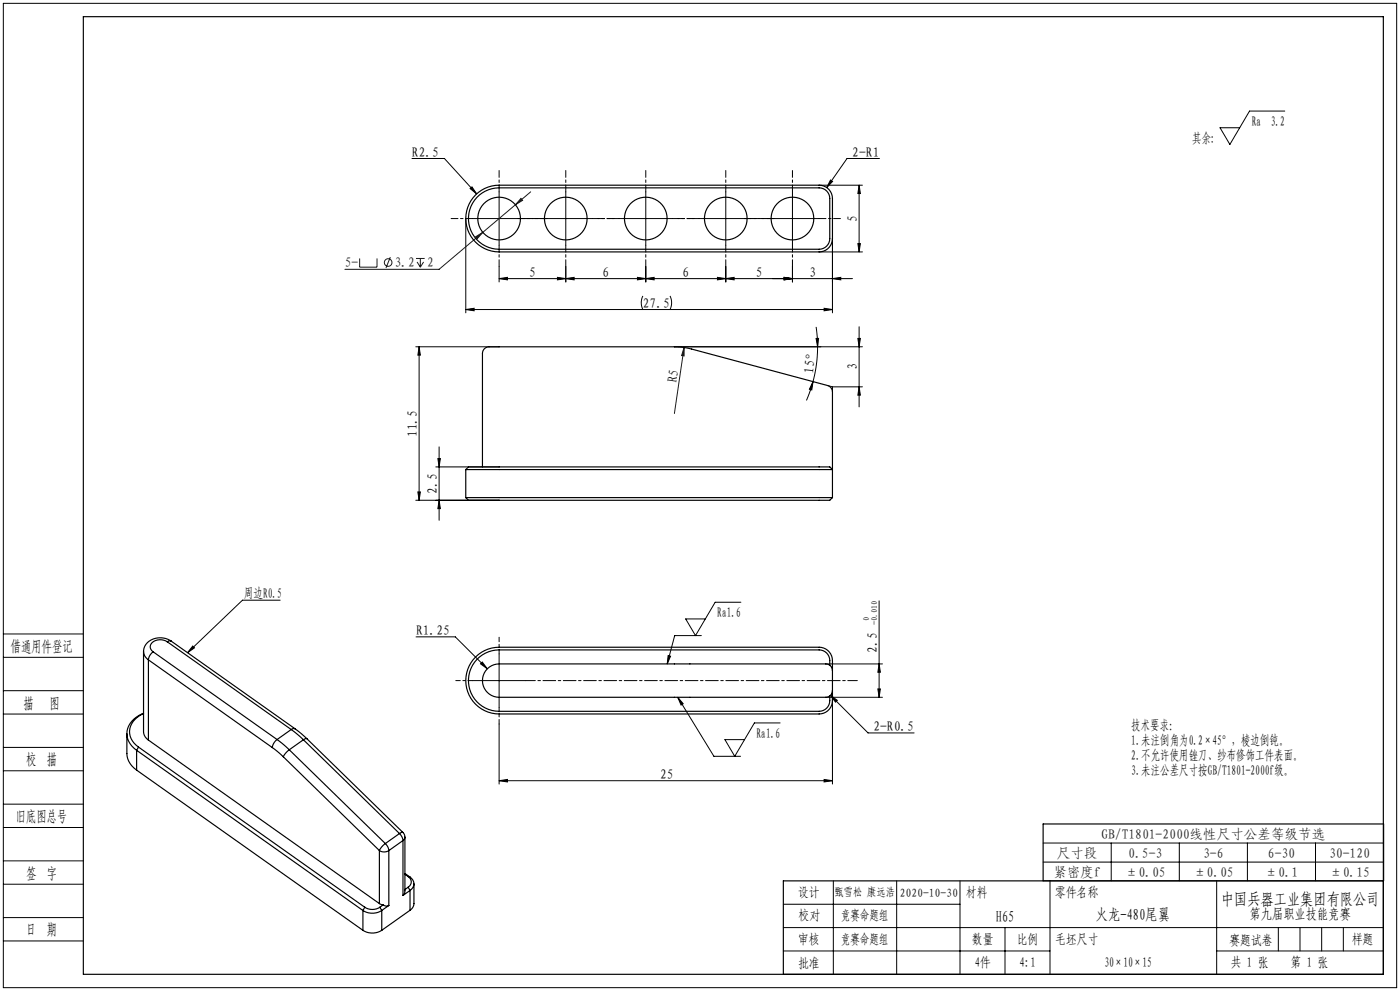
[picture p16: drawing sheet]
<svg xmlns="http://www.w3.org/2000/svg" width="420mm" height="297mm" viewBox="0 0 420 297" stroke-linecap="round" stroke-linejoin="round" font-family="sans-serif">
<defs><g id="words">
<text font-size="4.9" x="366.3" y="271.1">中国兵器工业集团有限公司</text>
<g font-size="4.7">
<text x="3.2" y="195.3">借通用件登记</text>
<text x="7.1" y="212.3">描</text>
<text x="14.8" y="212.3">图</text>
<text x="7.9" y="229.3">校 描</text>
<text x="4.7" y="246.3">旧底图总号</text>
<text x="7.9" y="263.3">签 字</text>
<text x="328.7" y="275.8">火龙-480尾翼</text>
<text x="7.9" y="280.2">日 期</text>
<text x="298.7" y="276.2">H65</text>
</g>
<text font-size="4.2" x="374.8" y="275.5">第九届职业技能竞赛</text>
<g font-size="4.1">
<text x="375.5" y="37.7">Ra 3.2</text>
<text x="123.6" y="46.9">R2.5</text>
<text x="255.7" y="46.9">2-R1</text>
<text x="357.7" y="42.7">其余:</text>
<text x="257.2" y="66.5" transform="rotate(-90 257.2 66.5)">5</text>
<text x="158.7" y="82.9">5</text>
<text x="180.7" y="82.9">6</text>
<text x="204.7" y="82.9">6</text>
<text x="226.7" y="82.9">5</text>
<text x="242.7" y="82.9">3</text>
<text x="192.9" y="92.2">27.5</text>
<text x="244.1" y="112" transform="rotate(-84 244.1 112)">15°</text>
<text x="257.2" y="110.9" transform="rotate(-90 257.2 110.9)">3</text>
<text x="125.2" y="131" transform="rotate(-90 125.2 131)">11.5</text>
<text x="131.2" y="148" transform="rotate(-90 131.2 148)">2.5</text>
<text x="73.2" y="179.3">周边R0.5</text>
<text x="215.2" y="184.9">Ra1.6</text>
<text x="124.8" y="190.3">R1.25</text>
<text x="263.2" y="195.6" transform="rotate(-90 263.2 195.6)">2.5</text>
<text x="227" y="221.1">Ra1.6</text>
<text x="262" y="219.1">2-R0.5</text>
<text x="339.4" y="218.7">技术要求：</text>
<text x="339.4" y="223.2">1.未注倒角为0.2×45°，棱边倒钝。</text>
<text x="339.4" y="227.7">2.不允许使用锉刀、纱布修饰工件表面。</text>
<text x="198" y="233.4">25</text>
<text x="339.4" y="232.2">3.未注公差尺寸按GB/T1801-2000f级。</text>
<text x="239.4" y="268.7">设计</text>
<text x="289.8" y="268.8">材料</text>
<text x="316.6" y="268.8">零件名称</text>
<text x="239.5" y="275.8">校对</text>
<text x="252.3" y="275.7">竞赛命题组</text>
<text x="239.4" y="282.8">审核</text>
<text x="252.3" y="282.8">竞赛命题组</text>
<text x="291.6" y="282.9">数量</text>
<text x="305.1" y="282.9">比例</text>
<text x="316.6" y="282.9">毛坯尺寸</text>
<text x="368.8" y="283.2">赛题试卷</text>
<text x="405.5" y="283">样题</text>
<text x="239.4" y="290.1">批准</text>
<text x="292.4" y="289.8">4件</text>
<text x="305.9" y="289.8">4:1</text>
<text x="331.3" y="289.8">30×10×15</text>
<text x="369.2" y="289.9">共 1 张</text>
<text x="387.1" y="289.9">第 1 张</text>
</g>
<g font-size="4.1" fill="#191924">
<text x="103.5" y="80.1">5-</text>
<text x="118.3" y="80.1">3.2</text>
<text x="128.1" y="80.1">2</text>
<text x="203.1" y="114.9" transform="rotate(-82 203.1 114.9)">R5</text>
<text x="330.4" y="251.5">GB/T1801-2000线性尺寸公差等级节选</text>
<text x="317" y="257.2">尺寸段</text>
<text x="338.5" y="257.2">0.5-3</text>
<text x="361" y="257.2">3-6</text>
<text x="380.4" y="257.2">6-30</text>
<text x="398.8" y="257.2">30-120</text>
<text x="316" y="262.9">紧密度f</text>
<text x="337.5" y="262.9">±0.05</text>
<text x="357.9" y="262.9">±0.05</text>
<text x="379.4" y="262.9">±0.1</text>
<text x="398.8" y="262.9">±0.15</text>
</g>
<g font-size="3.5">
<text x="250.4" y="268.6">甄雪松 康远浩</text>
<text x="269.9" y="268.8">2020-10-30</text>
</g>
<g font-size="2.4">
<text x="260.7" y="186.2" transform="rotate(-90 260.7 186.2)">0</text>
<text x="263.2" y="187.4" transform="rotate(-90 263.2 187.4)">-0.010</text>
</g>
</g></defs>
<g fill="none" stroke="#191924" stroke-width=".3">
<path d="M156.3 59.5l.5 .5-2.2 1.4zM159.2 57.5l-27.5 23.2h-28.2M107.9 77.5v2.6h5.2v-2.6M117.1 77.1l-1.3 3.2M124.8 77.5h2.6M125.1 78.5l1 1.6M126.1 77.5v2.6M127.1 78.5l-1 1.6M142.7 71l2.1-1.4-1.6 1.9zM205.2 104.1v2.6l-.7-.1zM205.2 104.1l-2.9 19.8"/>
<circle cx="116.4" cy="78.7" r="1.14"/>
</g>
<g fill="none" stroke="#000" stroke-width=".3">
<path d="M1 1h418v295h-418zM385.4 33.3h-10.5l-5.9 10-3-5h5.9M123.6 47.5h9.7l9.7 10.6M141 56.5l.6-.5 1.4 2.1zM149.7 57.5v16M169.7 57.5v16M193.7 57.5v16M217.7 57.5v16M237.7 57.5v16M245.7 55.5h13M249.1 54l.7 .4-1.8 1.8zM257.7 55.5l.4 2.5h-.7z"/>
<path d="M257.7 55.5v20M263.8 47.5h-9.7l-6.1 8.7M139.7 65.5v28.3M141.7 65.5h16M149.7 79.9v4.6M161.7 65.5h16M169.7 79.9v4.6M185.7 65.5h16M193.7 79.9v4.6M209.7 65.5h16M217.7 79.9v4.6M229.7 65.5h16"/>
<path d="M237.7 79.9v4.6M245.7 75.5h13M249.7 71.5v22.3M257.4 73h.7l-.4 2.5zM139.7 92.8l2.5-.4v.7zM139.7 92.8h110M149.7 83.5l2.5-.4v.8zM149.7 83.5h106M167.2 83.1l2.5 .4-2.5 .4zM169.7 83.5l2.5-.4v.8zM191.2 83.1l2.5 .4-2.5 .4zM192.9 88.7l-.5 1.9 .5 2.2"/>
<path d="M193.7 83.5l2.5-.4v.8zM201 88.7l.5 1.9-.5 2.2M215.2 83.1l2.5 .4-2.5 .4zM217.7 83.5l2.5-.4v.8zM235.2 83.1l2.5 .4-2.5 .4zM244.8 98l.5 5.9M247.2 92.4l2.5 .4-2.5 .3zM249.7 83.5l2.5-.4v.8zM257.7 97.9v24M124.7 103.9h25M125.7 103.9l.4 2.5h-.7zM125.7 103.9v46"/>
<path d="M243.9 114.4l-.4 2.5-.7-.2zM243.9 114.4l-2 5.6M244.8 101.4h.8l-.3 2.5zM245.3 103.9l-.4 5.8-1 4.7M249.7 115.9h9M257.4 101.4h.7l-.4 2.5zM257.7 115.9l.4 2.5h-.7zM258.7 103.9h-56.4M130.7 139.9h19M131.4 137.4h.7l-.4 2.5zM131.7 133.9v22M124.7 149.9h25"/>
<path d="M125.4 147.4h.7l-.4 2.5zM131.7 149.9l.4 2.5h-.7zM84.1 179.9h-11.4l-16.4 15.7M1 197h24M1 190h24M57.8 193.6l.5 .6-2 1.4zM124.8 190.9h11.8l9.6 9.5M144.7 198.4l1.5 2-2-1.5zM149.7 196v16M200.4 196.5l.8 .2-1 2.3zM210.4 190.5h-8l-2.2 8.5M222.3 180.5h-7.7l-5.9 10-3-5h5.9"/>
<path d="M247.7 199h17M263.7 180.1v28.9M263.7 199l.4 2.5h-.7zM1 214h24M1 207h24M141.7 204h16M149.7 217v18M203.3 209l1.7 1.9-.7 .4zM203.3 209l10.9 17.7h8M234 216.7h-7.7l-5.9 10-2.9-5h5.9M247.7 209h17M249.1 208.4l2.1 1.5-.5 .5z"/>
<path d="M249.1 208.4l11.3 11.3h13.8M249.7 207v28M263.4 206.5h.7l-.4 2.5zM1 231h24M1 224h24M149.7 234l2.5-.4v.8zM149.7 234h100M247.2 233.6l2.5 .4-2.5 .4zM1 258h24M1 248h24M1 241h24M312.9 258.4h102.2"/>
<path d="M312.9 252.7h102.2M333.4 252.7v11.3M353.8 252.7v11.3M374.2 252.7v11.3M394.7 252.7v11.3M1 275h24M1 265h24M235 271h53M235 278h180M250 264v28M269 264v28M288 264v28"/>
<path d="M301.5 278v14M315 264v28M365 264v28M383.5 278v7M390 278v7M396.5 278v7M403 278v7M1 282h24M235 285h80M365 285h50"/>
</g>
<path d="M25 5h390v287h-390zM312.9 264v-17.1h102.2v17.1h-180.1v28" fill="none" stroke="#000" stroke-width=".35"/>
<g fill="none" stroke="#000" stroke-width=".3" stroke-dasharray="3.8 .8 .8 .8" stroke-dashoffset="1.8">
<path d="M149.7 57.5v-6.4M169.7 57.5v-6.4M193.7 57.5v-6.4M217.7 57.5v-6.4M237.7 57.5v-6.4M141.7 65.5h-6.4M149.7 73.5v6.4M157.7 65.5h6.4M161.7 65.5h-6.4M169.7 73.5v6.4M177.7 65.5h6.4M185.7 65.5h-6.4"/>
<path d="M193.7 73.5v6.4M201.7 65.5h6.4M209.7 65.5h-6.4M217.7 73.5v6.4M225.7 65.5h6.4M229.7 65.5h-6.4M237.7 73.5v6.4M245.7 65.5h6.4"/>
</g>
<path d="M149.7 196v-5M141.7 204h-5M149.7 212v5" fill="none" stroke="#000" stroke-width=".3" stroke-dasharray="3.8 .8 .8 .8" stroke-dashoffset="2.5"/>
<path d="M157.7 204h99.5" fill="none" stroke="#000" stroke-width=".3" stroke-dasharray="3.8 .8 .8 .8" stroke-dashoffset=".9"/>
<path d="M248.3 115.5l1.4 .4M249.7 117.5v-1.6" fill="none" stroke="#000" stroke-width=".3" stroke-dasharray="3.8 .8 .8 .8"/>
<g fill="#000">
<path d="M257.7 55.5l.4 2.5h-.7zM257.4 73h.7l-.4 2.5z"/>
<path d="M149.7 83.5l2.5-.4v.8zM167.2 83.1l2.5 .4-2.5 .4zM141 56.5l2 1.6-1.4-2.1zM249.1 54l-1.1 2.2 1.8-1.8zM149.7 234l2.5-.4v.8zM247.2 233.6l2.5 .4-2.5 .4zM144.7 198.4l-.5 .5 2 1.5zM249.1 208.4l1.6 2 .5-.5z"/>
<path d="M249.7 83.5l2.5-.4v.8zM235.2 83.1l2.5 .4-2.5 .4zM235.2 83.1l2.5 .4-2.5 .4zM217.7 83.5l2.5-.4v.8zM215.2 83.1l2.5 .4-2.5 .4zM193.7 83.5l2.5-.4v.8zM191.2 83.1l2.5 .4-2.5 .4zM169.7 83.5l2.5-.4v.8zM247.2 92.4l2.5 .4-2.5 .3zM139.7 92.8l2.5-.4v.7z"/>
<path d="M243.9 114.4l-.4 2.5-.7-.2zM244.8 101.4h.8l-.3 2.5z"/>
<path d="M257.7 115.9l.4 2.5h-.7zM257.4 101.4h.7l-.4 2.5z"/>
<path d="M125.4 147.4h.7l-.4 2.5zM125.7 103.9l.4 2.5h-.7zM131.7 149.9l.4 2.5h-.7zM131.4 137.4h.7l-.4 2.5z"/>
<path d="M200.4 196.5l.8 .2-1 2.3zM203.3 209l1.7 1.9-.7 .4zM57.8 193.6l.5 .6-2 1.4z"/>
<path d="M263.7 199l.4 2.5h-.7zM263.4 206.5h.7l-.4 2.5z"/>
</g>
<g fill="#191924">
<path d="M205.2 104.1v2.6l-.7-.1z"/>
<path d="M156.3 59.5l-1.7 1.9 2.2-1.4zM142.7 71l.5 .5 1.6-1.9z"/>
</g>
<g fill="none" stroke="#000" stroke-width=".35">
<path d="M142.7 58.4a10 10 0 0 1 7-2.9h96a4 4 0 0 1 4 4v12a4 4 0 0 1-4 4h-96a10 10 0 0 1-9.2-6.2 10 10 0 0 1 2.2-10.9zM143 59.2a9.2 9.2 0 0 1 6.7-2.9h96a3.2 3.2 0 0 1 3.2 3.2v12a3.2 3.2 0 0 1-3.2 3.2h-96a9.2 9.2 0 0 1-8.4-5.6 9.2 9.2 0 0 1 1.7-9.9zM144.7 139.9v-34a2.42 2.42 0 0 1 3.3-2h54.3l2.6 .2 2.6 .5 40.8 10.9a2 2 0 0 1 1.4 2v31.6M139.7 149.1l.8 .8h108.4l.8-.8M139.7 149.1h110M139.7 140.7l.8-.8h108.4l.8 .8zM139.7 140.7v8.4M43.1 195.3v24a3.1 3.1 0 0 0 1.4 2.5M43.1 195.3a3.1 3.1 0 0 0 1.4 2.5M44.5 197.8v24M44.5 197.8l37.2 26.3M45.9 195.3a3.4 3.4 0 0 0-1.4 2.5"/>
<path d="M45.9 195.3l37.2 26.3M50.2 192.3a3.6 3.6 0 0 0-5 1 1.7 1.7 0 0 0 .7 2M50.2 192.3l37.2 26.3M51.3 192.1a5.4 5.4 0 0 0-8.1 2.2l-.1 1M51.3 192.1h-.6l-.5 .2M51.3 192.1l37.2 26.3M142.7 196.9a10 10 0 0 1 7-2.9h96a4 4 0 0 1 4 4v12a4 4 0 0 1-4 4h-96a10 10 0 0 1-9.2-6.2 10 10 0 0 1 2.2-10.9zM248.9 199.4a3.5 3.5 0 0 0-3.2-4.6h-96a9.2 9.2 0 0 0-9.2 9.2 9.2 9.2 0 0 0 9.2 9.2h96a3.2 3.2 0 0 0 3.2-3.2v-1.4M38.1 219.9v5.9a6.1 6.1 0 0 0 2.9 5M43.1 213.8a5.7 5.7 0 0 0-3.4 8.3l1.9 1.8M43.1 213.7a6.6 6.6 0 0 0-4.8 7.7 6.8 6.8 0 0 0 2.7 3.5M87.4 218.6l3.6 3.1"/>
<path d="M87.4 218.6l-4.3 3M88.5 218.4l3.6 3M88.5 218.4h-.6l-.5 .2M249.7 201a2 2 0 0 0-2-2h-98a5 5 0 0 0-5 5 5 5 0 0 0 5 5h98a2 2 0 0 0 2-2M41 224.9l67.9 48M41 230.8l67.9 48M41 224.9v5.9M41.6 223.9l67.8 48M41.6 223.9l-.6 1M44.5 221.8l69.3 49M81.7 224.1l3.3 2.7M83.1 221.6a3.4 3.4 0 0 0-1.4 2.5"/>
<path d="M83.1 221.6l3.7 3.1M85 226.8l28.8 28.1M86.8 224.7l-1.1 1-.7 1.1M86.8 224.7l28.8 28.1M91 221.7l-4.2 3M91 221.7l28.8 28.1M92.1 221.4l-1.1 .3M92.1 221.4l28.8 28.1M113.8 254.9a2.62 2.62 0 0 0 2.8 0M113.8 254.9v15.9M115.6 252.8l-1.1 1-.7 1.1M115.6 252.8l.8 1 .2 1.1"/>
<path d="M116.6 254.9v16.5M119.8 249.8l.8 1 .3 1.1M119.8 249.8l-4.2 3M120.9 249.5l.4 .6 .2 .8M120.9 249.5l-1.1 .3M120.9 251.9l-4.3 3M120.9 251.9v16.5M121.5 250.9v16.2l-.2 .7-.4 .6M121.5 250.9l-.6 1M108.9 272.9a5.2 5.2 0 0 0 5.6 0M108.9 278.8a5.2 5.2 0 0 0 5.6 0M108.9 272.9v5.9"/>
<path d="M109.4 271.9a4.2 4.2 0 0 0 4.6 0M109.4 271.9l-.5 1M113.8 270.8l1.2 .4M114 271.9l.5 1M114.5 272.9v5.9M115 271.2l.7 .3 .9-.1M115 271.2l-1 .7M116.6 271.4l-2.1 1.5M121.5 262l.9 .7M121.5 261.8l1.5 1.1M122.4 262.7a1.83 1.83 0 0 1 0 3.2M122.4 265.9l-.9 .7"/>
<path d="M122.4 265.9l.6 1M122.4 262.7l.6 .2M123 262.9a2.29 2.29 0 0 1 0 4M123 266.9l-2.1 1.5M123 266.9v5.9M123 272.8l-8.5 6M124.2 264.9v6.2l-.4 .9-.8 .8"/>
<circle cx="149.7" cy="65.5" r="6.4"/>
<circle cx="169.7" cy="65.5" r="6.4"/>
<circle cx="193.7" cy="65.5" r="6.4"/>
<circle cx="217.7" cy="65.5" r="6.4"/>
<circle cx="237.7" cy="65.5" r="6.4"/>
</g>
<use href="#words"/>
</svg>
